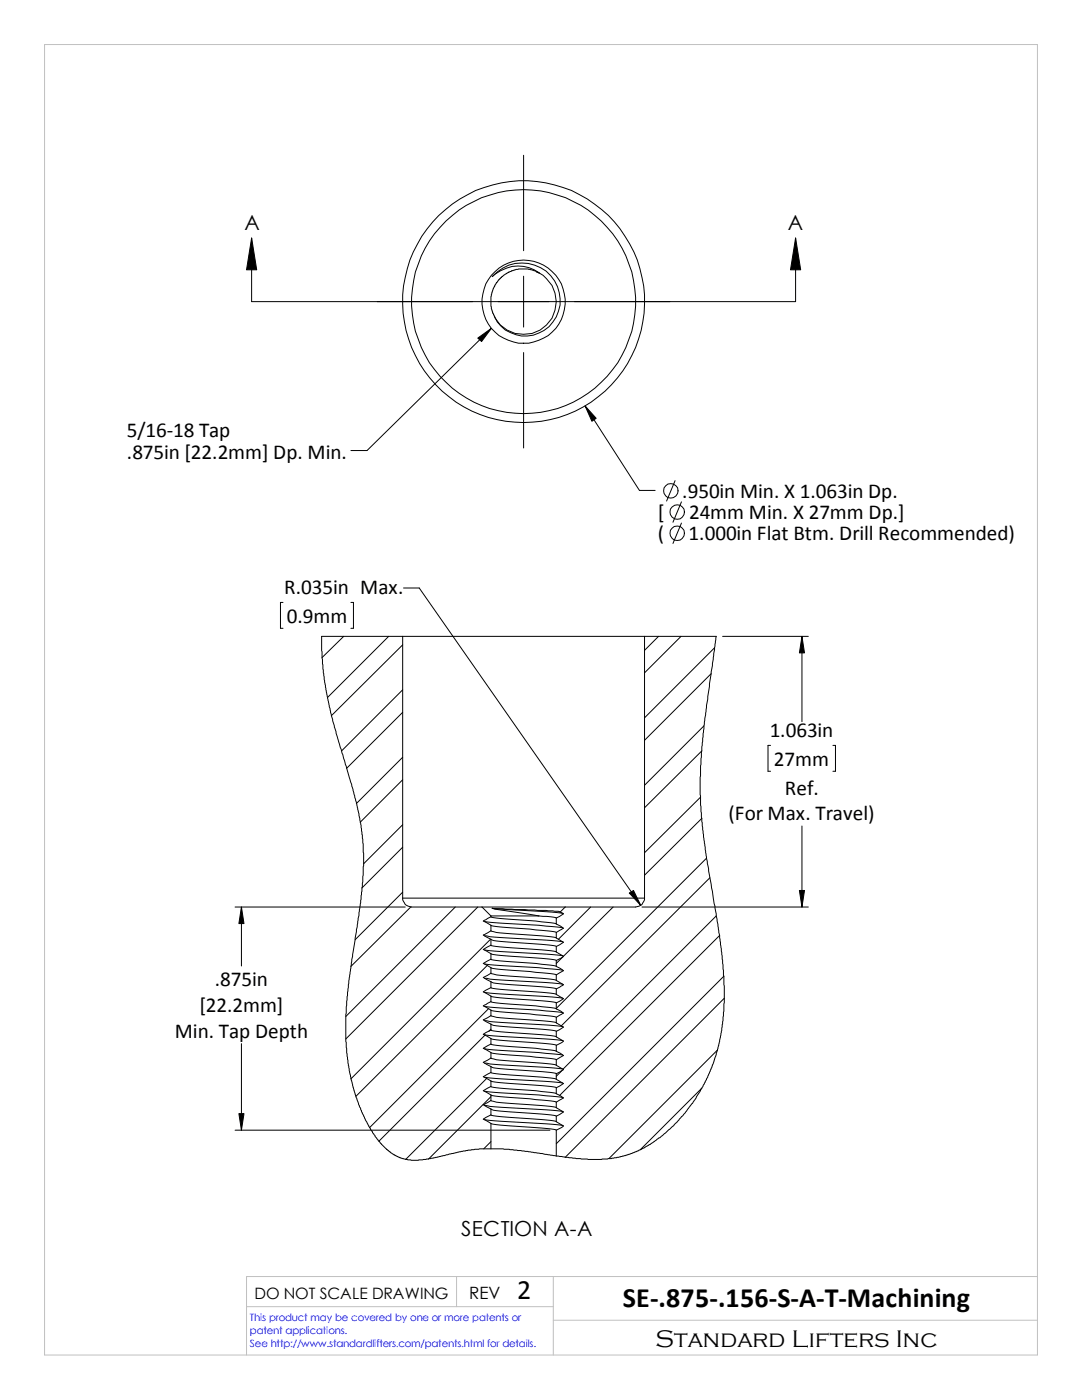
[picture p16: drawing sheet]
<svg xmlns="http://www.w3.org/2000/svg" width="216mm" height="279mm" viewBox="0 0 216 279" stroke-linecap="round" stroke-linejoin="round" font-family="sans-serif">
<defs><g id="words">
<g font-size="5.6">
<text x="103.2" y="259.2">2</text>
<text x="124.3" y="260.8">SE-.875-.156-S-A-T-Machining</text>
</g>
<text font-size="4.9" x="130.8" y="268.7">Standard Lifters Inc</text>
<g font-size="4.2">
<text x="25.3" y="87.3">5/16-18 Tap</text>
<text x="25.3" y="91.5">.875in [22.2mm] Dp. Min.</text>
<text x="136.1" y="99.4">.950in Min. X 1.063in Dp.</text>
<text x="131.2" y="107.9">(</text>
<text x="131.2" y="103.6">[</text>
<text x="137.4" y="107.9">1.000in Flat Btm. Drill Recommended)</text>
<text x="137.5" y="103.6">24mm Min. X 27mm Dp.]</text>
<text x="56.7" y="118.5">R.035in Max.</text>
<text x="57.2" y="124.3">0.9mm</text>
<text x="153.6" y="147.2">1.063in</text>
<text x="154.4" y="152.8">27mm</text>
<text x="156.6" y="158.6">Ref.</text>
<text x="145.4" y="163.7">(For Max. Travel)</text>
<text x="42.8" y="196.8">.875in</text>
<text x="39.8" y="202">[22.2mm]</text>
<text x="34.9" y="207.2">Min. Tap Depth</text>
</g>
<g font-size="4.1">
<text x="48.8" y="45.9">A</text>
<text x="157.2" y="45.9">A</text>
<text x="92" y="246.6">SECTION A-A</text>
</g>
<text font-size="3.4" x="93.6" y="259.2">REV</text>
<text font-size="3.1" x="50.8" y="259.2">DO NOT SCALE DRAWING</text>
<g font-size="2" fill="#00f">
<text x="49.9" y="263.7">This product may be covered by one or more patents or</text>
<text x="49.9" y="266.2">patent applications.</text>
<text x="49.9" y="268.7">See http://www.standardlifters.com/patents.html for details.</text>
</g>
</g></defs>
<path d="M8.9 8.9h198.1v261.5h-198.1zM91.1 254.8v6M110.4 254.8v15.6M207 254.8h-157.8v15.6M49.2 260.8h61.2M110.4 263.5h96.6" fill="none" stroke="#c0c0c0" stroke-width=".2"/>
<g fill="none" stroke="#000" stroke-width=".2">
<path d="M104.5 31v19M50.2 47.5v12.7h108.5v-12.7M104.5 55.1v10.2M107 54.3l.7 .2M107.5 54.4l-.6-.3-1.5-.4h-1.9l-2 .6-1.3 .8-1.1 1.3-.7 1.3-.4 1.1v2.3l.3 1.4 .3 .3M107.5 54.4a7.2 7.2 0 0 0-9.3 .8 7.6 7.6 0 0 1 9.9-1.6 7.6 7.6 0 0 1 2.9 9.6 6.8 6.8 0 0 1-6.3 3.9 6.8 6.8 0 0 1-6.1-4.2M107.5 54.4a6.5 6.5 0 0 1 1.5 10.5 6.5 6.5 0 0 1-10.4-1.8M98 65.5l-24.8 24.4h-3.2M104.5 70.4v19M116.8 81l10.8 16.9h3.1M134.7 95.9l-1.7 4.1M80.5 117.3h3.2l44.1 63.4"/>
<path d="M136 100.2l-1.7 4M136 104.4l-1.7 4.1M56.5 120.2h-.5v5.2h.5M68.6 127l-4.3 4.2M70 120.2h.5v5.2h-.5M77.6 127l-12.2 12.2M80.3 127h48.3M80.3 127h-16.1v2.9l.5 5.7 1 5.5 1 4 4.4 15 1 4.6 .4 3.7 .1 4.4-.4 5.1-.6 4.8-2 13-.5 5.2-.1 7 .7 5.8 .7 3.3 1.1 3.4 1.4 3.1 1.9 3.3 1.1 1.3 1.5 1.5 1.2 .9 1.7 .7 1.7 .4h1.5l2-.3 6.5-1.5 3.7-.5 5.9 .1 3.7 .4 7.5 1.2 4.5 .4 3.9-.1 3.6-.7 2.5-.9 2.4-1.3 2-1.3 2.7-2.4 1.9-2.1 1.9-2.4 1.6-2.5 1.4-2.7 1.1-2.7 1.1-3.7 .8-4.2 .3-4.2-.1-5.4-.3-4-.8-6.3-2.6-14.9-.7-5.6-.3-5.4 .1-5.8 .5-6.4 2.6-19.4h-14.3M80.3 137.7l-12.1 12.2M80.3 128.7l-14.2 14.1M80.3 127v52.2M128.6 127v52.2"/>
<path d="M131.4 127l-2.8 2.8M135.9 127l-7.3 7.3M141.9 134.5l-13.3 13.2M142.6 129.3l-14 14M144.2 127h17.1M160 127v17M80.3 151.1l-9.2 9.3M80.3 142.2l-11.1 11.1M80.3 155.6l-8.4 8.5M139.8 159.1l-11.2 11.1M140 149.9l-11.4 11.3M140.5 144.9l-11.9 11.8"/>
<path d="M153.8 148.8h-.6v5.1h.6M166.2 148.8h.5v5.1h-.5M80.3 179.2h48.3M80.3 164.6l-7.7 7.8M80.3 178.1l-9.4 9.4M80.3 169.1l-8.1 8.1M80.3 179.2a1.74 1.74 0 0 0 1.8 1.8h14.1M128.6 179.2a1.74 1.74 0 0 1-1.8 1.8h-14M140 163.3l-11.4 11.4M141 171.3l-30 30M141.6 175.2l-29.6 29.5M160 164.8v16.2"/>
<path d="M46.9 181h34M48.2 181v11.8M82 181l-12 11.9M90.8 181l-21.8 21.9M95.3 181l-26.3 26.3M96.2 181h16.6M96.2 181l1.8 1.8M96.7 183.9l3.3 .3 7.5 .5 4.8 .5M96.7 186.8l15.6 1.2M96.7 189.6l15.6 1.2M96.7 192.4l3.3 .3 7.5 .4 4.8 .5M96.7 195.2l15.6 1.2"/>
<path d="M96.7 198l15.6 1.2M97.2 192.7l-26.2 26.1M97.9 187.5l-27.9 27.8M98 182.8h9.5M98 183a58.8 58.8 0 0 0 8.9 .8l4.1 .6M98 185.8a55.2 55.2 0 0 0 8.9 .9l3 .2 1.1 .3M98 188.6a113.9 113.9 0 0 0 11.9 1.1l1.1 .3M98 191.4a58.8 58.8 0 0 0 8.9 .9l4.1 .6M98 194.2v.1a55.2 55.2 0 0 0 8.9 .9l3 .2 1.1 .3M98 197.1a113.9 113.9 0 0 0 11.9 1.1l1.1 .3M98 199.9a58.8 58.8 0 0 0 8.9 .8l4.1 .6M98 183l-1.6 .8 1.6 .9"/>
<path d="M98 185.8l-1.6 .8 1.6 .9M98 188.6l-1.6 .9 1.6 .8M98 191.4l-1.6 .9 1.6 .8M98 194.2l-1.6 .9 1.6 .8M98 197.1l-1.6 .9 1.6 .8M98 199.9l-1.6 .8 1.6 .9M98 182.8v.2M98 184.7v1.1M98 187.5v1.1M98 190.3v1.1M98 193.1v1.1M98 195.9v1.2"/>
<path d="M98 198.8v1.1M98 184.7a30.6 30.6 0 0 0 6.5 .6l5.4 .5 1.1 .3M98 187.5a9.6 9.6 0 0 0 3.9 .5l2.6 .2a33.4 33.4 0 0 1 6.5 .7M98 190.3a113.9 113.9 0 0 0 11.9 1.1l1.1 .3M98 193.1a30.6 30.6 0 0 0 6.5 .7l5.4 .5 1.1 .3M98 195.9a9.6 9.6 0 0 0 3.9 .6l2.6 .2a33.4 33.4 0 0 1 6.5 .7M98 198.8a113.9 113.9 0 0 0 11.9 1.1l1.1 .3M98.2 181.3l9.3 1.5M98.2 181.3l10.8 .4 2.4 .2 .4 .1M98.2 181.3l14.2 1M107.5 182.8l2.4 .2 1.1 .2M111 184.4l1.4 .9-1.4 .8"/>
<path d="M111 187.2l1.4 .8-1.4 .9M111 190l1.4 .8M111 192.9l1.4 .8-1.4 .9M111 195.7l1.4 .8-1.4 .9M111 198.5l1.4 .8-1.4 .9M111 183.2v1.2M111 186.1v1.1M111 188.9v1.1M111 191.7v1.2M111 194.6v1.1M111 197.4v1.1M111.8 182l.6 .4-1.4 .8"/>
<path d="M112.4 190.9l-1.4 1.4M112.4 190.8l-1.4 .9M112.8 181l-1 1M117.9 181l-6.5 6.5M122.3 181l-9.9 9.8M128.1 181h33.2M142.9 182.8l-30.5 30.6M143.6 186.7l-31.9 31.9M144.4 194.8l-33.4 33.5M144.5 199.2l-31.7 31.8M48.2 208.3v17.3M96.7 217.8l3.3 .3 7.5 .4 4.8 .5"/>
<path d="M96.7 200.8l3.3 .4 7.5 .4 4.8 .5M96.7 203.7l15.6 1.2M96.7 206.5l15.6 1.2M96.7 209.3l3.3 .3 7.5 .5 4.8 .5M96.7 212.2l15.6 1.2M96.7 215l15.6 1.2M96.8 206.6l-21.2 21.2M97.1 215.2l-16.2 16.2M97.5 201.3l-23.8 23.7M98 202.7v.1a55.2 55.2 0 0 0 8.9 .8l3 .3 1.1 .2M98 205.6a113.9 113.9 0 0 0 11.9 1.1l1.1 .2M98 208.4a58.8 58.8 0 0 0 8.9 .8l4.1 .6"/>
<path d="M98 211.2a55.2 55.2 0 0 0 8.9 .9l3 .2 1.1 .3M98 214a113.9 113.9 0 0 0 11.9 1.1l1.1 .3M98 216.8a58.8 58.8 0 0 0 8.9 .9l4.1 .6M98 219.6v.1a55.2 55.2 0 0 0 8.9 .9l3 .2 1.1 .3M98 216.8l-1.6 .9 1.6 .8M98 202.7l-1.6 .8 1.6 .9M98 205.6l-1.6 .8 1.6 .9M98 208.4l-1.6 .8 1.6 .9M98 211.2l-1.6 .8 1.6 .9M98 214l-1.6 .9 1.6 .8M98 219.6l-1.6 .9 1.6 .8M98 205.4l-.5 .4"/>
<path d="M98 218.9l-12.5 12.4M98 201.6v1.1M98 204.4v1.2M98 207.3v1.1M98 210.1v1.1M98 212.9v1.1M98 215.7v1.1M98 218.5v1.1M98 201.6a30.6 30.6 0 0 0 6.5 .7l5.4 .5 1.1 .2M98 204.4a9.6 9.6 0 0 0 3.9 .6l2.6 .1a33.4 33.4 0 0 1 6.5 .7M98 207.3a113.9 113.9 0 0 0 11.9 1.1l1.1 .2M98 210.1a30.6 30.6 0 0 0 6.5 .6l5.4 .5 1.1 .3"/>
<path d="M98 212.9a9.6 9.6 0 0 0 3.9 .5l2.6 .2a33.4 33.4 0 0 1 6.5 .7M98 215.7a113.9 113.9 0 0 0 11.9 1.1l1.1 .3M98 218.5a30.6 30.6 0 0 0 6.5 .7l5.4 .5 1.1 .3M111 218.3l1.4 .8-1.4 .9M111 201.3l1.4 .9-1.4 .8M111 204.1l1.4 .9-1.4 .8M111 206.9l1.4 .9-1.4 .8M111 209.8l1.4 .9-1.4 .8M111 212.6l1.4 .8-1.4 .9M111 215.4l1.4 .8-1.4 .9M111 200.2v1.1M111 203v1.1"/>
<path d="M111 205.8v1.1M111 208.6v1.2M111 211.5v1.1M111 214.3v1.1M111 217.1v1.2M111 220v1.1M112.1 213.7l-1.1 1.1M140 217.2l-12.2 12.2M143.2 209.5l-21.7 21.7M46.9 225.6h62.8M96.7 220.6l15.6 1.2M96.7 223.4l15.6 1.2"/>
<path d="M98 222.5a113.9 113.9 0 0 0 11.9 1.1l1.1 .3M98 222.5l-1.6 .9 1.6 .8M98 227.8l-1.5 1.5M98 221.3v1.2M98 224.2v5.1M98 221.3a9.6 9.6 0 0 0 3.9 .6l2.6 .2a33.4 33.4 0 0 1 6.5 .7M98 224.2a113.9 113.9 0 0 0 11.9 1.1l1.1 .3M111 221.1l1.4 .8-1.4 .9M111 223.9l1.4 .8-1.4 .9M111 222.8v1.1M111 225.6v5.1"/>
<circle cx="104.5" cy="60.2" r="24.1"/>
<circle cx="104.5" cy="60.2" r="8.3"/>
<circle cx="104.5" cy="60.2" r="22.4"/>
<circle cx="133.8" cy="97.9" r="1.45"/>
<circle cx="135.1" cy="106.4" r="1.45"/>
<circle cx="135.1" cy="102.2" r="1.44"/>
</g>
<path d="M50.2 47.5l1 6.3h-2zM158.7 47.5l1.1 6.3h-2.1zM95.3 67.5l2.7-2-1.9 2.7zM116.8 81l2.2 2.5-.9 .6zM160 127l.5 3.3h-1zM48.2 181l.5 3.3h-1zM125.6 178.2l.8-.5 1.4 3zM159.5 177.7h1l-.5 3.3zM47.7 222.3h1l-.5 3.3z" fill="#000" stroke="#000" stroke-width=".2"/>
<use href="#words"/>
</svg>
